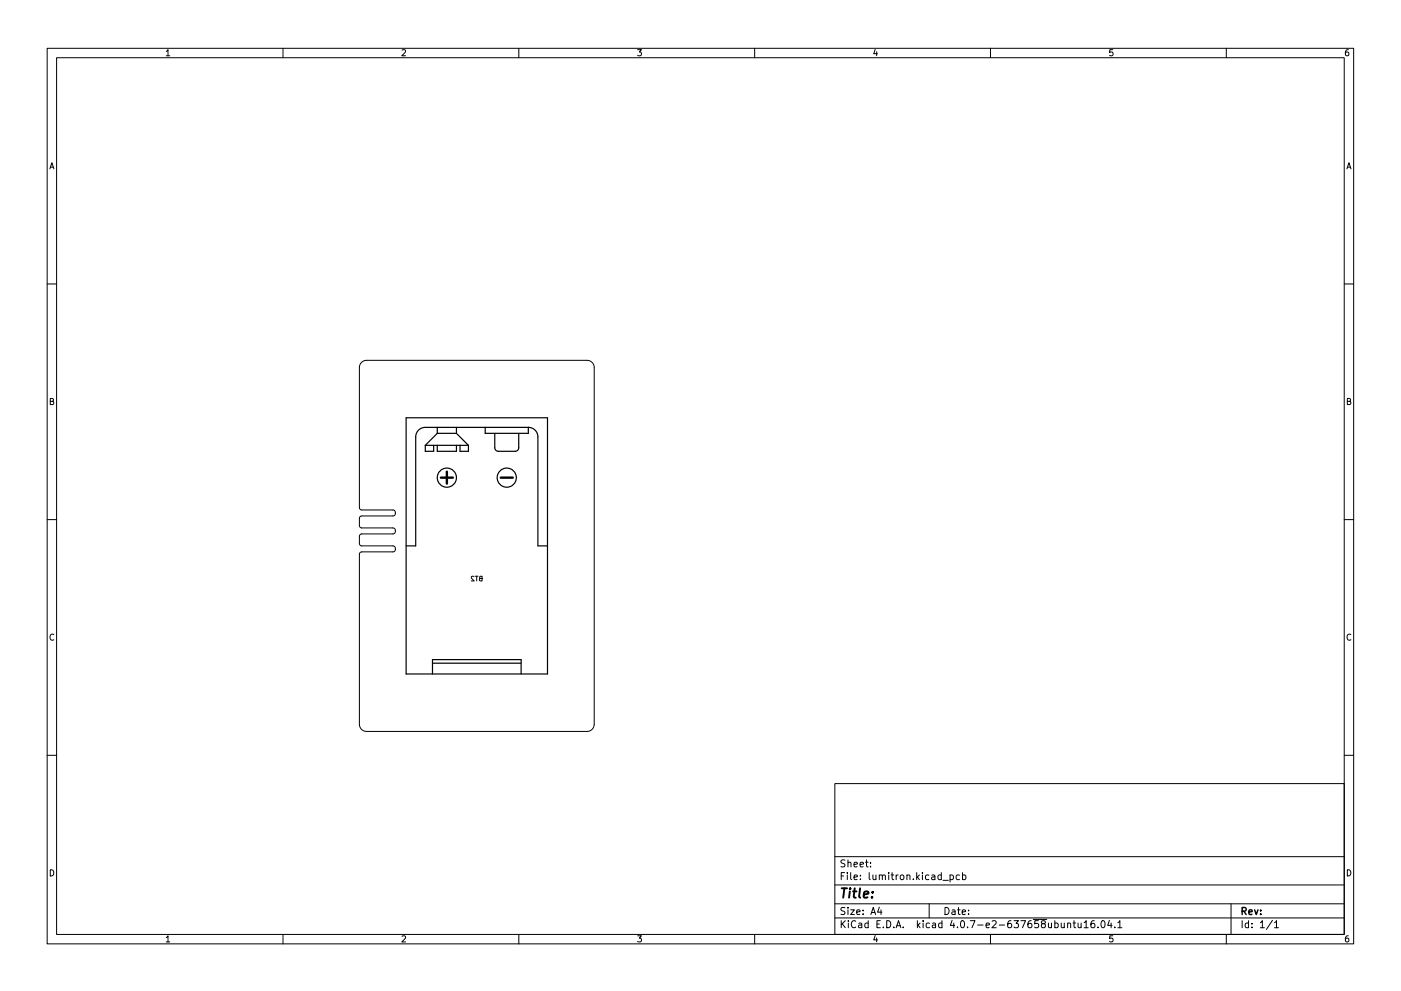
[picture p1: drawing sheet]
<svg xmlns="http://www.w3.org/2000/svg" width="297mm" height="210mm" viewBox="0 0 297 210" stroke-linecap="round" stroke-linejoin="round" font-family="sans-serif">
<g fill="none" stroke="#000" stroke-width=".21">
<path d="M10 10.2h277v190.1h-277zM12 12.2h273v186.1h-273zM35.2 10.9l.4-.4v1.3M35.2 11.8h.8M60 10.2v2M85.2 10.7l.5-.2 .3 .4-.8 .9h.8M110 10.2v2M135.2 10.5h.8l-.4 .5 .3 .2v.5l-.2 .1-.5-.1M160 10.2v2M185.6 10.5l-.4 .9h.9M185.9 11v.8M210 10.2v2"/>
<path d="M235.9 10.5h-.6l-.1 .7 .7-.1v.6l-.2 .1-.5-.1M260 10.2v2M285.9 10.5l-.4 .1-.2 .2-.1 .8 .3 .2 .4-.1v-.6l-.4-.1-.3 .3M10.6 35.8l.4-1.3 .4 1.3M10.7 35.5h.6M285.6 35.8l.4-1.3 .4 1.3M285.7 35.5h.6M10 60.2h2M76.6 76.9l.5-.3 .6-.2h46.8a1.52 1.52 0 0 1 1.5 1.6v75.7a1.52 1.52 0 0 1-1.5 1.5h-46.8a1.52 1.52 0 0 1-1.5-1.5v-36.2l.5-.4h6.7l.3-.2 .1-.3v-.5l-.4-.3h-6.7l-.5-.4v-1.7l.3-.4h6.9l.3-.2 .1-.3v-.5l-.4-.3h-6.7l-.5-.4v-1.7l.3-.4h6.9l.3-.2 .1-.3v-.5l-.4-.3h-6.7l-.5-.4v-29.8l.1-.7zM285 60.2h2M10.7 85.2l.5-.1 .1-.4-.6-.2v1.3h.5l.2-.4-.3-.2M285.7 85.2l.5-.1 .1-.4-.6-.2v1.3h.5l.2-.4-.3-.2"/>
<path d="M10 110.2h2M285 110.2h2M11.4 134.7a.58 .58 0 0 0-.8 .5 .58 .58 0 0 0 .8 .5M100.5 122.4l-.4-.1-.2 .2 .6 .8h-.6M100.8 122.3h.6M101.1 122.3v1M101.9 122.7l-.3 .2 .2 .4h.4v-1l-.5 .1 .1 .3h.4M286.4 134.7a.58 .58 0 0 0-.8 .5 .58 .58 0 0 0 .8 .5M10 160.2h2M177 166.3h108v32h-108zM285 160.2h2M10.7 184.5a.66 .66 0 0 1 .7 .7 .66 .66 0 0 1-.7 .6z"/>
<path d="M35.2 198.9l.4-.4v1.3M35.2 199.8h.8M60 198.3v2M85.2 198.7l.5-.2 .3 .4-.8 .9h.8M110 198.3v2M135.2 198.5h.8l-.4 .5 .3 .2v.5l-.2 .1-.5-.1M160 198.3v2M177 194.8h108M177 191.8h108M177 187.8h108M177 181.8h108M178.4 195.3v1.5"/>
<path d="M178.4 185.8h.5M178.6 196l.6 .8M179.1 185.1h-.7v1.5M179.1 192.6l-.5-.1-.2 .2v.4l.6 .3 .1 .3-.2 .3h-.6M179.1 182.5l-.5-.1-.2 .2v.4l.6 .3 .1 .3-.2 .3h-.6M179.2 195.3l-.8 .9M179.6 185.1v.2M179.6 185.6v1M179.8 192.5v.2M179.8 183.1l.2-.2 .4 .1v.9M179.8 182.4v1.5M179.8 193v1"/>
<path d="M179.9 195.3v.2M179.9 195.8v1M180.4 193h.7l-.7 1h.7M180.4 185.1v1.3l.2 .2M181.1 186.1l.7-.1-.1-.3-.4-.1-.2 .2v.8h.6M181.1 183.4l.7-.1-.1-.3-.4-.1-.2 .2v.8h.6M181.4 195.5a.71 .71 0 0 0-1 .5 .71 .71 0 0 0 .7 .8l.3-.1M181.6 193.5l.8-.1-.1-.3-.4-.1-.3 .2 .1 .8h.6M182.1 195.9h.5l.1 .9M182.4 183.4l.7-.1-.1-.3-.4-.1-.2 .2v.8h.6M182.4 186.5v.1M182.4 185.7v.1"/>
<path d="M182.7 196.2l-.5 .1-.2 .2 .2 .3h.5M183 193.9v.1M183 193.1v.1M183.5 182.9h.6M183.7 182.4v1.3l.4 .2M184.1 195.9l-.5-.1-.2 .3 .1 .7h.6M184.1 195.3v1.5M184.3 185.1v1.3l.2 .2M184.6 183.8v.1M184.6 183v.1M184.6 194l.5-1.5 .5 1.5M184.8 193.6h.7"/>
<path d="M185.1 185.6v1h.4l.2-.1M185.6 198.5l-.4 .9h.9M185.7 185.6v1M185.9 199v.8M185.9 196h.5M186.4 192.5l-.3 1h.9M186.4 185.8l.2-.2 .4 .1 .1 .9M186.4 185.6v1M186.6 195.3h-.7v1.5h.7M186.8 193v1M187.1 185.8l.2-.2 .3 .1 .1 .9M187.3 196.7v.1"/>
<path d="M188 195.3a.76 .76 0 0 1 .9 .8 .76 .76 0 0 1-.9 .7zM188.4 185.1v.2M188.4 185.6v1M188.9 185.6h.6M189.1 185.1v1.3l.4 .2M189.5 196.7v.1M190 196.8l.5-1.5 .5 1.5M190 185.6v1M190.1 196.4h.8M190.4 185.6l-.4 .3M191 185.7l.4-.1 .2 .3v.4l-.2 .3h-.4l-.1-.3zM191.5 196.7v.1"/>
<path d="M192.3 185.8l.2-.2 .4 .1v.9M192.3 185.6v1M193.6 186.5v.1M194.4 185.1v1.5M194.5 195.3v1.5M194.5 186.1l.4 .5M194.6 196.3l.5 .5M194.9 185.6l-.5 .6M195.1 195.8l-.6 .6M195.6 185.1v.2M195.6 185.6v1M195.7 195.3v.2"/>
<path d="M195.7 195.8v1M196.9 185.7l-.4-.1-.3 .3 .2 .7h.5M197 191.8v3M197.1 195.9l-.5-.1-.2 .3 .1 .7h.6M197.6 185.7h.5l.1 .9M197.7 195.9h.6l.1 .9M198.2 186l-.5 .1-.2 .2 .2 .3h.5M198.4 196.2l-.5 .1-.3 .2 .3 .3h.5M199.6 185.7l-.5-.1-.2 .3 .1 .7h.6M199.6 185.1v1.5M199.7 195.9l-.4-.1-.3 .3 .1 .7h.6M199.7 195.3v1.5"/>
<path d="M199.9 186.8h1.2M200.4 192.5a.76 .76 0 0 1 .8 .8 .76 .76 0 0 1-.8 .7zM201.4 185.7l.5-.1 .2 .3-.1 .7h-.6M201.4 185.6v1.5M201.9 193.1h.5l.1 .9M201.9 195.3l-.4 1h.9M202.2 195.8v1M202.5 193.4l-.5 .1-.2 .2 .2 .3h.5M203 196.7v.1M203 193h.6M203.2 192.5v1.3l.4 .2M203.4 185.7l-.4-.1-.3 .3 .2 .7h.5"/>
<path d="M203.9 195.4l.1-.1a.8 .8 0 0 1 .5 .8 .8 .8 0 0 1-.5 .7 1 1 0 0 1-.1-1.4zM204 193.5l.7-.1-.1-.3-.4-.1-.2 .2 .1 .8h.5M204.1 185.7l.4-.1 .3 .3-.2 .7h-.5M204.1 185.1v1.5M205.1 196.7v.1M205.4 193.9v.1M205.4 193.1v.1M205.7 195.3h1l-.6 1.5M207.3 196.3h1.1M209.1 196.3l.7-.1-.1-.3-.4-.1-.2 .2v.8h.6M210 198.3v2M210.4 195.5l.5-.2 .3 .5-.9 1h.9"/>
<path d="M211.9 196.3h1.1M214.4 195.3l-.5 .1a1.01 1.01 0 0 0 0 1.4l.5-.1 .1-.5-.3-.3h-.3l-.3 .3M215 195.3h.9l-.5 .6 .5 .1v.7l-.3 .1-.6-.1M216.4 195.3h1l-.6 1.5M218.6 195.3l-.4 .1a1.01 1.01 0 0 0 0 1.4l.5-.1 .1-.5-.3-.3h-.3l-.3 .3M219.1 195.1h2.8M220.1 195.3h-.7v.7l.2-.1 .5 .1 .1 .2-.1 .5-.2 .1-.5-.1M221.1 196l-.3-.3 .1-.2 .2-.2 .4 .1 .1 .4-.7 .2-.1 .3 .1 .4 .2 .1h.4l.1-.3v-.4l-.2-.1M222.3 195.8l.1 1h.3l.2-.1M222.9 195.8v1M223.6 195.9l.5-.1 .3 .3-.2 .7h-.6M223.6 195.3v1.5"/>
<path d="M225 195.8l.1 1h.3l.2-.1M225.6 195.8v1M226.4 196l.2-.2 .3 .1 .1 .9M226.4 195.8v1M227.5 195.8h.6M227.7 195.3v1.3l.4 .2M228.6 195.8v1h.4l.2-.1M229.2 195.8v1M229.9 195.8l.4-.5v1.5M229.9 196.8h.8M232 195.3l-.4 .1a1.01 1.01 0 0 0 0 1.4l.5-.1v-.5l-.2-.3h-.3l-.3 .3M232.8 196.7v.1"/>
<path d="M233.6 195.4l.2-.1a.8 .8 0 0 1 .5 .8 .8 .8 0 0 1-.5 .7 1 1 0 0 1-.2-1.4zM235.2 195.3l-.3 1h.9M235.6 195.8v1M235.9 198.5h-.6l-.1 .7 .7-.1v.6l-.2 .1-.5-.1M236.4 196.7v.1M237 195.8l.4-.5v1.5M237 196.8h.9M260 198.3v2M261 191.8v6.5M263.4 195.3v1.5M264.7 195.9l-.4-.1-.3 .3 .1 .7h.6M264.7 195.3v1.5"/>
<path d="M265.4 196.7v.1M265.4 195.9v.1M267.2 195.8l.4-.5v1.5M267.2 196.8h.9M269.8 195.3l-1.3 1.9M270.2 195.8l.4-.5v1.5M270.2 196.8h.9M285.7 184.5a.66 .66 0 0 1 .7 .7 .66 .66 0 0 1-.7 .6zM285.9 198.5l-.4 .1-.2 .3-.1 .7 .3 .2 .4-.1v-.6l-.4-.1-.3 .3"/>
</g>
<path d="M263.4 193.3l.7-.1 .1-.2-.1-.3-.7-.2v1.5M263.7 193.3l.5 .7M264.8 193.5l.7-.1-.1-.3-.4-.1-.2 .2 .1 .8h.5M266 193l.4 1 .3-1M267.3 193.9v.1M267.3 193.1v.1" fill="none" stroke="#000" stroke-width=".3"/>
<path d="M178.5 188.5h1.1M179 188.5l-.2 2M180.2 189.1l-.2 1.4M180.3 188.5l-.1 .2M180.8 189.1h.8M181.2 188.5l-.2 1.7 .1 .2 .3 .1M182.4 188.5l-.3 1.7 .3 .3M183.1 189.8l1-.2v-.4h-.8l-.2 1 .2 .3 .6-.1M184.9 190.3v.2M185 189.2v.2" fill="none" stroke="#000" stroke-width=".4"/>
<g fill="none" stroke="#000" stroke-width=".25">
<path d="M86.1 88.6h30v54.4h-30zM90.2 94.5v1.3h1.7v-1.3M90.2 94.5h9.1M92.7 94.5v1.3h4.1v-1.3M92.7 90.7v1.2M92.7 91.9l-2.5 2.6M92.7 91.9h4.1M96.8 90.7v1.2M96.8 91.9l2.5 2.6M97.5 94.5v1.3h1.8v-1.3M102.9 90.7v1.2h9.1v-1.2M104.9 91.9v3.1a.76 .76 0 0 0 .8 .8h3.5a.76 .76 0 0 0 .8-.8v-3.1"/>
<path d="M112 90.7h-21.8a2.03 2.03 0 0 0-2.1 2v23.1h-2M112 90.7a2.03 2.03 0 0 1 2 2v23.1h2.1M91.7 140.7h18.8M91.7 143v-3.1h18.8v3.1"/>
<circle cx="94.7" cy="101.3" r="2.03"/>
<circle cx="107.4" cy="101.3" r="2.03"/>
</g>
<path d="M93.5 101.3h2.5M94.7 100.1v2.5M106.2 101.3h2.5" fill="none" stroke="#000" stroke-width=".51"/>
</svg>
